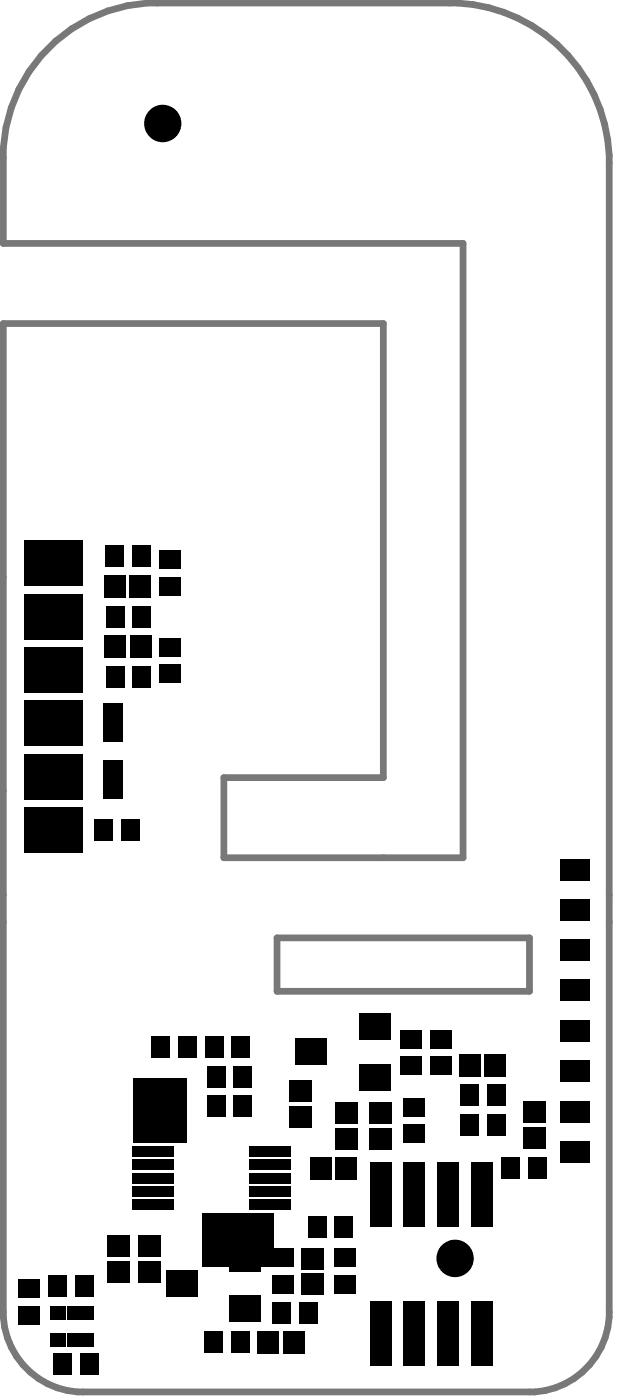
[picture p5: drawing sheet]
<svg xmlns="http://www.w3.org/2000/svg" width="38mm" height="87mm" viewBox="0 0 38 87" stroke-linecap="round" stroke-linejoin="round" font-family="sans-serif">
<g fill="#000">
<circle cx="10.1" cy="7.7" r="1.16"/>
<circle cx="28.3" cy="78.3" r="1.16"/>
</g>
<g fill="#000">
<path d="M1.5 37h3.7v2.8h-3.7z" fill-rule="evenodd"/>
<path d="M1.5 33.6h3.7v2.9h-3.7z" fill-rule="evenodd"/>
<path d="M6.5 35.8h1.3v1.4h-1.3z" fill-rule="evenodd"/>
<path d="M6.6 33.9h1.1v1.4h-1.1z" fill-rule="evenodd"/>
<path d="M6.6 37.7h1.1v1.3h-1.1z" fill-rule="evenodd"/>
<path d="M8.1 35.8h1.3v1.4h-1.3z" fill-rule="evenodd"/>
<path d="M8.2 33.9h1.2v1.4h-1.2z" fill-rule="evenodd"/>
<path d="M8.2 37.7h1.2v1.3h-1.2z" fill-rule="evenodd"/>
<path d="M9.9 39.7h1.3v1.2h-1.3z" fill-rule="evenodd"/>
<path d="M9.9 35.9h1.3v1.2h-1.3z" fill-rule="evenodd"/>
<path d="M9.9 34.2h1.3v1.2h-1.3z" fill-rule="evenodd"/>
<path d="M1.5 50.3h3.7v2.8h-3.7z" fill-rule="evenodd"/>
<path d="M1.5 40.3h3.7v2.8h-3.7z" fill-rule="evenodd"/>
<path d="M1.5 43.6h3.7v2.8h-3.7z" fill-rule="evenodd"/>
<path d="M1.5 46.9h3.7v2.9h-3.7z" fill-rule="evenodd"/>
<path d="M5.9 51h1.1v1.3h-1.1z" fill-rule="evenodd"/>
<path d="M6.4 43.8h1.2v2.4h-1.2z" fill-rule="evenodd"/>
<path d="M6.4 47.3h1.2v2.4h-1.2z" fill-rule="evenodd"/>
<path d="M6.5 39.6h1.3v1.4h-1.3z" fill-rule="evenodd"/>
<path d="M6.6 41.5h1.1v1.3h-1.1z" fill-rule="evenodd"/>
<path d="M7.5 51h1.2v1.3h-1.2z" fill-rule="evenodd"/>
<path d="M8.1 39.6h1.3v1.4h-1.3z" fill-rule="evenodd"/>
<path d="M8.2 41.5h1.2v1.3h-1.2z" fill-rule="evenodd"/>
<path d="M9.9 41.3h1.3v1.2h-1.3z" fill-rule="evenodd"/>
<path d="M34.8 56h1.9v1.3h-1.9z" fill-rule="evenodd"/>
<path d="M34.8 53.5h1.9v1.3h-1.9z" fill-rule="evenodd"/>
<path d="M34.8 58.5h1.9v1.3h-1.9z" fill-rule="evenodd"/>
<path d="M1.1 79.6h1.4v1.2h-1.4z" fill-rule="evenodd"/>
<path d="M6.7 76.9h1.4v1.3h-1.4z" fill-rule="evenodd"/>
<path d="M6.7 78.5h1.4v1.3h-1.4z" fill-rule="evenodd"/>
<path d="M8.2 72.2h2.6v.6h-2.6z" fill-rule="evenodd"/>
<path d="M8.2 73h2.6v.7h-2.6z" fill-rule="evenodd"/>
<path d="M8.2 73.8h2.6v.7h-2.6z" fill-rule="evenodd"/>
<path d="M8.2 74.7h2.6v.6h-2.6z" fill-rule="evenodd"/>
<path d="M8.2 71.3h2.6v.7h-2.6z" fill-rule="evenodd"/>
<path d="M8.6 76.9h1.4v1.3h-1.4z" fill-rule="evenodd"/>
<path d="M8.6 78.5h1.4v1.3h-1.4z" fill-rule="evenodd"/>
<path d="M9.4 64.5h1.2v1.3h-1.2z" fill-rule="evenodd"/>
<path d="M8.3 67.1h3.3v4h-3.3z" fill-rule="evenodd"/>
<path d="M11.1 64.5h1.1v1.3h-1.1z" fill-rule="evenodd"/>
<path d="M12.6 75.5h4.4v3.3h-4.4z" fill-rule="evenodd"/>
<path d="M12.7 64.5h1.2v1.3h-1.2z" fill-rule="evenodd"/>
<path d="M12.9 66.4h1.1v1.3h-1.1z" fill-rule="evenodd"/>
<path d="M12.9 68.2h1.1v1.3h-1.1z" fill-rule="evenodd"/>
<path d="M14.3 77.5h2v1.6h-2z" fill-rule="evenodd"/>
<path d="M14.4 64.5h1.2v1.3h-1.2z" fill-rule="evenodd"/>
<path d="M14.5 66.4h1.2v1.3h-1.2z" fill-rule="evenodd"/>
<path d="M15.5 72.2h2.6v.6h-2.6z" fill-rule="evenodd"/>
<path d="M15.5 74.7h2.6v.6h-2.6z" fill-rule="evenodd"/>
<path d="M15.5 73.8h2.6v.7h-2.6z" fill-rule="evenodd"/>
<path d="M15.5 73h2.6v.7h-2.6z" fill-rule="evenodd"/>
<path d="M15.5 71.3h2.6v.7h-2.6z" fill-rule="evenodd"/>
<path d="M14.5 68.2h1.2v1.3h-1.2z" fill-rule="evenodd"/>
<path d="M16.9 77.7h1.4v1.1h-1.4z" fill-rule="evenodd"/>
<path d="M16.9 79.3h1.4v1.2h-1.4z" fill-rule="evenodd"/>
<path d="M18.3 64.6h2v1.7h-2z" fill-rule="evenodd"/>
<path d="M19.2 75.7h1.1v1.4h-1.1z" fill-rule="evenodd"/>
<path d="M19.3 72h1.3v1.4h-1.3z" fill-rule="evenodd"/>
<path d="M18 67.2h1.4v1.4h-1.4z" fill-rule="evenodd"/>
<path d="M18 68.8h1.4v1.4h-1.4z" fill-rule="evenodd"/>
<path d="M18.8 77.7h1.4v1.3h-1.4z" fill-rule="evenodd"/>
<path d="M20.8 77.7h1.3v1.2h-1.3z" fill-rule="evenodd"/>
<path d="M20.8 79.4h1.3v1.1h-1.3z" fill-rule="evenodd"/>
<path d="M20.8 75.7h1.2v1.4h-1.2z" fill-rule="evenodd"/>
<path d="M20.9 70.2h1.3v1.4h-1.3z" fill-rule="evenodd"/>
<path d="M20.9 68.6h1.3v1.4h-1.3z" fill-rule="evenodd"/>
<path d="M20.9 72h1.3v1.4h-1.3z" fill-rule="evenodd"/>
<path d="M22.3 63.1h2v1.6h-2z" fill-rule="evenodd"/>
<path d="M22.3 66.2h2v1.7h-2z" fill-rule="evenodd"/>
<path d="M23 70.2h1.4v1.4h-1.4z" fill-rule="evenodd"/>
<path d="M23 68.6h1.4v1.4h-1.4z" fill-rule="evenodd"/>
<path d="M23 72.3h1.3v4h-1.3z" fill-rule="evenodd"/>
<path d="M24.9 64.1h1.4v1.2h-1.4z" fill-rule="evenodd"/>
<path d="M24.9 65.8h1.4v1.1h-1.4z" fill-rule="evenodd"/>
<path d="M25.1 72.3h1.3v4h-1.3z" fill-rule="evenodd"/>
<path d="M25.1 70h1.3v1.2h-1.3z" fill-rule="evenodd"/>
<path d="M25.1 68.3h1.3v1.2h-1.3z" fill-rule="evenodd"/>
<path d="M26.8 64.1h1.3v1.2h-1.3z" fill-rule="evenodd"/>
<path d="M26.8 65.8h1.3v1.1h-1.3z" fill-rule="evenodd"/>
<path d="M27.2 72.3h1.3v4h-1.3z" fill-rule="evenodd"/>
<path d="M28.6 65.6h1.3v1.4h-1.3z" fill-rule="evenodd"/>
<path d="M28.6 69.3h1.2v1.4h-1.2z" fill-rule="evenodd"/>
<path d="M28.6 67.5h1.2v1.4h-1.2z" fill-rule="evenodd"/>
<path d="M30.2 65.6h1.3v1.4h-1.3z" fill-rule="evenodd"/>
<path d="M30.3 69.3h1.2v1.4h-1.2z" fill-rule="evenodd"/>
<path d="M30.3 67.5h1.2v1.4h-1.2z" fill-rule="evenodd"/>
<path d="M29.3 72.3h1.3v4h-1.3z" fill-rule="evenodd"/>
<path d="M31.2 72h1.2v1.3h-1.2z" fill-rule="evenodd"/>
<path d="M32.9 72h1.1v1.3h-1.1z" fill-rule="evenodd"/>
<path d="M32.6 70.1h1.4v1.4h-1.4z" fill-rule="evenodd"/>
<path d="M32.6 68.5h1.4v1.4h-1.4z" fill-rule="evenodd"/>
<path d="M34.8 71h1.9v1.3h-1.9z" fill-rule="evenodd"/>
<path d="M34.8 66h1.9v1.4h-1.9z" fill-rule="evenodd"/>
<path d="M34.8 60.9h1.9v1.4h-1.9z" fill-rule="evenodd"/>
<path d="M34.8 68.5h1.9v1.3h-1.9z" fill-rule="evenodd"/>
<path d="M34.8 63.5h1.9v1.4h-1.9z" fill-rule="evenodd"/>
<path d="M1.1 81.3h1.4v1.2h-1.4z" fill-rule="evenodd"/>
<path d="M3 79.4h1.2v1.3h-1.2z" fill-rule="evenodd"/>
<path d="M3.3 84.2h1.2v1.3h-1.2z" fill-rule="evenodd"/>
<path d="M3.1 83h1v.8h-1z" fill-rule="evenodd"/>
<path d="M3.1 81.3h1v.8h-1z" fill-rule="evenodd"/>
<path d="M4.7 79.4h1.1v1.3h-1.1z" fill-rule="evenodd"/>
<path d="M4.2 83h.6v.8h-.6z" fill-rule="evenodd"/>
<path d="M4.2 81.3h.6v.8h-.6z" fill-rule="evenodd"/>
<path d="M5 84.2h1.1v1.3h-1.1z" fill-rule="evenodd"/>
<path d="M4.9 83h1v.8h-1z" fill-rule="evenodd"/>
<path d="M4.9 81.3h1v.8h-1z" fill-rule="evenodd"/>
<path d="M10.3 79.1h2v1.6h-2z" fill-rule="evenodd"/>
<path d="M12.7 82.9h1.2v1.3h-1.2z" fill-rule="evenodd"/>
<path d="M14.3 80.6h2v1.7h-2z" fill-rule="evenodd"/>
<path d="M14.4 82.9h1.1v1.3h-1.1z" fill-rule="evenodd"/>
<path d="M16 82.8h1.4v1.4h-1.4z" fill-rule="evenodd"/>
<path d="M16.9 81h1.2v1.4h-1.2z" fill-rule="evenodd"/>
<path d="M17.6 82.8h1.3v1.4h-1.3z" fill-rule="evenodd"/>
<path d="M18.6 81h1.2v1.4h-1.2z" fill-rule="evenodd"/>
<path d="M18.8 79.3h1.4v1.3h-1.4z" fill-rule="evenodd"/>
<path d="M23 81h1.3v4h-1.3z" fill-rule="evenodd"/>
<path d="M25.1 81h1.3v4h-1.3z" fill-rule="evenodd"/>
<path d="M27.2 81h1.3v4h-1.3z" fill-rule="evenodd"/>
<path d="M29.3 81h1.3v4h-1.3z" fill-rule="evenodd"/>
</g>
<path d="M3.5 2.6a9.6 9.6 0 0 1 5.7-2.4h19.3a10 10 0 0 1 9.4 9.5v72.3a5 5 0 0 1-4.6 4.6h-28.5a5 5 0 0 1-4.6-4.6v-61.9h23.7v28.3h-10v5h14.9v-38.2h-28.6v-6a9.7 9.7 0 0 1 3.3-6.6zM17.2 58.4h15.7v3.3h-15.7z" fill="none" stroke="#787878" stroke-width=".42"/>
</svg>
